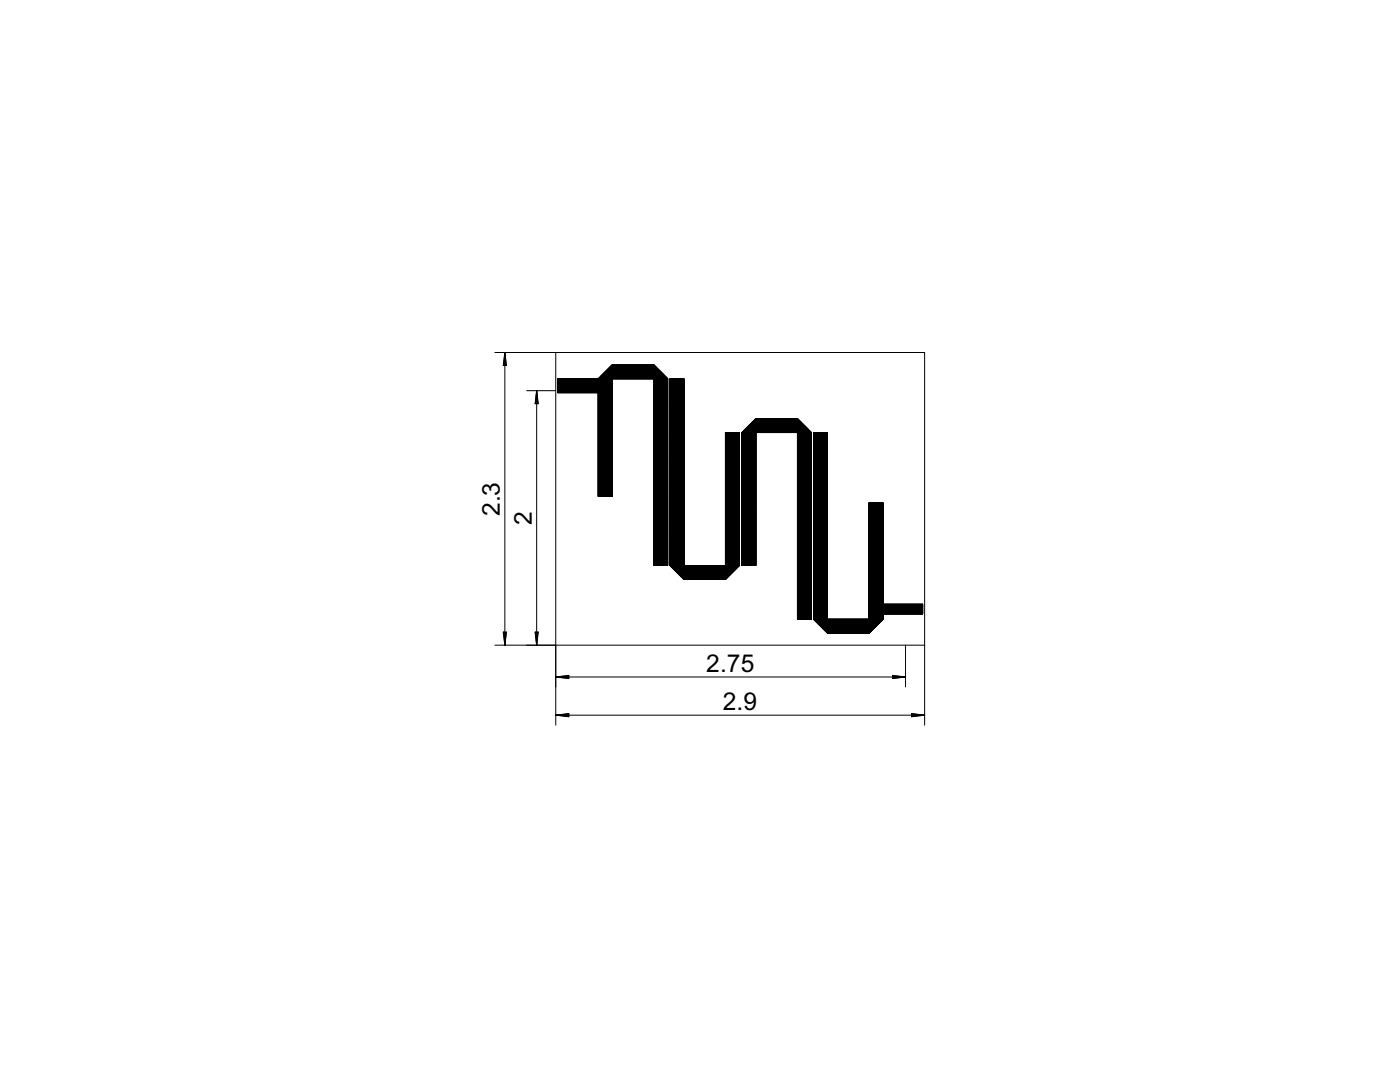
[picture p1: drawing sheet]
<svg xmlns="http://www.w3.org/2000/svg" width="279mm" height="216mm" viewBox="0 0 279 216" stroke-linecap="round" stroke-linejoin="round" font-family="sans-serif">
<defs><g id="words">
<g font-size="5.5">
<text x="99.8" y="103" transform="rotate(-90 99.8 103)">2.3</text>
<text x="106.1" y="104.7" transform="rotate(-90 106.1 104.7)">2</text>
<text x="140.9" y="134.1">2.75</text>
<text x="144.2" y="141.7">2.9</text>
</g>
</g></defs>
<g fill="none" stroke="#000" stroke-width=".2">
<path d="M98.8 70.3h85.7v74.4M100.8 70.3l.3 2.6h-.7zM100.8 70.3v58.4M100.8 70.3l-.2 2.6M100.8 70.3l.1 2.6M100.8 70.3l-.3 2.6M100.8 70.3l.2 2.6M105.1 78h5.8M107.1 78l.3 2.6h-.6zM107.1 78v50.7M107.1 78l-.1 2.6M107.1 78l.1 2.6"/>
<path d="M107.1 78l-.3 2.6M107.1 78l.3 2.6M110.9 70.3v74.4M111.3 78.3h10.9M111.3 78.2h10.9M111.3 78.1h10.9M111.3 78h10.9M111.3 77.9h10.9M111.3 77.8h10.9M111.3 77.7h10.9M111.3 77.6h10.9M111.3 77.5h10.9"/>
<path d="M111.3 77.4h10.9M111.3 77.3h10.9M111.3 77.2h10.9M111.3 77.1h10.9M111.3 77h10.9M111.3 76.9h10.9M111.3 76.8h10.9M111.3 76.7h10.9M111.3 76.6h10.9M111.3 76.5h10.9M111.3 76.4h10.9M111.3 76.3h10.9"/>
<path d="M111.3 76.2h10.9M111.3 76.1h10.9M111.3 76h10.9M111.3 75.9h10.9M111.3 75.8h10.9M111.3 75.7h10.9M111.3 75.6h10.9M119.4 75.6l2.8-2.8h8.3l2.8 2.8M119.4 80h2.8M119.4 79.9h2.8M119.4 79.8h2.8M119.4 79.7h2.8"/>
<path d="M119.4 79.6h2.8M119.4 79.5h2.8M119.4 79.4h2.8M119.4 79.3h2.8M119.4 79.2h2.8M119.4 79.1h2.8M119.4 79h2.8M119.4 78.9h2.8M119.4 78.8h2.8M119.4 78.7h2.8M119.4 78.6h2.8M119.4 78.5h2.8"/>
<path d="M119.4 78.4h2.8M119.5 75.5h13.7M119.5 75.5h13.6M119.6 75.4h13.5M119.7 75.4h13.3M119.7 75.3h13.3M119.8 75.2h13.1M119.8 75.2h13M119.9 75.1h12.9M119.9 75.1h12.8M120 75h12.7M120.1 74.9h12.5"/>
<path d="M120.2 74.8h12.3M120.2 74.7h12.2M120.3 74.7h12.1M120.4 74.7h11.9M120.4 74.6h11.9M120.4 74.5h11.8M120.5 74.5h11.7M120.5 74.5h11.6M120.6 74.4h11.5M120.6 74.4h11.4M120.7 74.3h11.3M120.8 74.2h11.1"/>
<path d="M120.9 74.1h10.9M120.9 74h10.8M121 74h10.7M121.1 74h10.5M121.1 73.9h10.5M121.1 73.9h10.4M121.2 73.8h10.3M121.2 73.8h10.2M121.3 73.7h10.1M121.3 73.7h10M121.4 73.6h9.9M121.5 73.5h9.7"/>
<path d="M121.6 73.4h9.5M121.6 73.3h9.4M121.7 73.3h9.3M121.8 73.3h9.1M121.8 73.2h9.1M121.8 73.2h9M121.9 73.1h8.9M121.9 73.1h8.8M122 73h8.7M122 73h8.6M122.1 72.9h8.5M122.2 72.8h8.3"/>
<path d="M122.2 75.6v23.4h-2.8v-20.6M130.5 75.6v37.2h2.7v-37.2M130.5 78.4h2.7M130.5 80h2.7M130.5 79.9h2.7M130.5 79.8h2.7M130.5 79.7h2.7M130.5 79.6h2.7M130.5 79.5h2.7M130.5 79.4h2.7M130.5 79.3h2.7M130.5 79.2h2.7"/>
<path d="M130.5 79.1h2.7M130.5 79h2.7M130.5 78.9h2.7M130.5 78.8h2.7M130.5 78.7h2.7M130.5 78.6h2.7M130.5 78.5h2.7M130.5 78.3h2.7M130.5 78.2h2.7M130.5 78.1h2.7M130.5 78h2.7M130.5 77.9h2.7"/>
<path d="M130.5 77.8h2.7M130.5 77.7h2.7M130.5 77.6h2.7M130.5 77.5h2.7M130.5 77.4h2.7M130.5 77.3h2.7M130.5 77.2h2.7M130.5 77.1h2.7M130.5 77h2.7M130.5 76.9h2.7M130.5 76.8h2.7M130.5 76.7h2.7"/>
<path d="M130.5 76.6h2.7M130.5 76.5h2.7M130.5 76.4h2.7M130.5 76.3h2.7M130.5 76.2h2.7M130.5 76.1h2.7M130.5 76h2.7M130.5 75.9h2.7M130.5 75.8h2.7M130.5 75.7h2.7M130.5 75.6h2.7M133.3 75.6h-22v2.8h10.9"/>
<path d="M133.7 78.4h2.8M133.7 80h2.8M133.7 79.9h2.8M133.7 79.8h2.8M133.7 79.7h2.8M133.7 79.6h2.8M133.7 79.5h2.8M133.7 79.4h2.8M133.7 79.3h2.8M133.7 79.2h2.8M133.7 79.1h2.8M133.7 79h2.8"/>
<path d="M133.7 78.9h2.8M133.7 78.8h2.8M133.7 78.7h2.8M133.7 78.6h2.8M133.7 78.5h2.8M133.7 78.3h2.8M133.7 78.2h2.8M133.7 78.1h2.8M133.7 78h2.8M133.7 77.9h2.8M133.7 77.8h2.8M133.7 77.7h2.8"/>
<path d="M133.7 77.6h2.8M133.7 77.5h2.8M133.7 77.4h2.8M133.7 77.3h2.8M133.7 77.2h2.8M133.7 77.1h2.8M133.7 77h2.8M133.7 76.9h2.8M133.7 76.8h2.8M133.7 76.7h2.8M133.7 76.6h2.8M133.7 76.5h2.8"/>
<path d="M133.7 76.4h2.8M133.7 76.3h2.8M133.7 76.2h2.8M133.7 76.1h2.8M133.7 76h2.8M133.7 75.9h2.8M133.7 75.8h2.8M133.7 75.7h2.8M133.7 75.6h2.8M119.4 99h2.8M119.4 98.9h2.8M119.4 98.8h2.8"/>
<path d="M119.4 98.7h2.8M119.4 98.6h2.8M119.4 98.5h2.8M119.4 98.4h2.8M119.4 98.3h2.8M119.4 98.2h2.8M119.4 98.1h2.8M119.4 98h2.8M119.4 97.9h2.8M119.4 97.8h2.8M119.4 97.7h2.8M119.4 97.6h2.8"/>
<path d="M119.4 97.5h2.8M119.4 97.4h2.8M119.4 97.3h2.8M119.4 97.2h2.8M119.4 97.1h2.8M119.4 97h2.8M119.4 96.9h2.8M119.4 96.8h2.8M119.4 96.7h2.8M119.4 96.6h2.8M119.4 96.5h2.8M119.4 96.4h2.8"/>
<path d="M119.4 96.3h2.8M119.4 96.2h2.8M119.4 96.1h2.8M119.4 96h2.8M119.4 95.9h2.8M119.4 95.8h2.8M119.4 95.7h2.8M119.4 95.6h2.8M119.4 95.5h2.8M119.4 95.4h2.8M119.4 95.3h2.8M119.4 95.2h2.8"/>
<path d="M119.4 95.1h2.8M119.4 95h2.8M119.4 94.9h2.8M119.4 94.8h2.8M119.4 94.7h2.8M119.4 94.6h2.8M119.4 94.5h2.8M119.4 94.4h2.8M119.4 94.3h2.8M119.4 94.2h2.8M119.4 94.1h2.8M119.4 94h2.8"/>
<path d="M119.4 93.9h2.8M119.4 93.8h2.8M119.4 93.7h2.8M119.4 93.6h2.8M119.4 93.5h2.8M119.4 93.4h2.8M119.4 93.3h2.8M119.4 93.2h2.8M119.4 93.1h2.8M119.4 93h2.8M119.4 92.9h2.8M119.4 92.8h2.8"/>
<path d="M119.4 92.7h2.8M119.4 92.6h2.8M119.4 92.5h2.8M119.4 92.4h2.8M119.4 92.3h2.8M119.4 92.2h2.8M119.4 92.1h2.8M119.4 92h2.8M119.4 91.9h2.8M119.4 91.8h2.8M119.4 91.7h2.8M119.4 91.6h2.8"/>
<path d="M119.4 91.5h2.8M119.4 91.4h2.8M119.4 91.3h2.8M119.4 91.2h2.8M119.4 91.1h2.8M119.4 91h2.8M119.4 90.9h2.8M119.4 90.8h2.8M119.4 90.7h2.8M119.4 90.6h2.8M119.4 90.5h2.8M119.4 90.4h2.8"/>
<path d="M119.4 90.3h2.8M119.4 90.2h2.8M119.4 90.1h2.8M119.4 90h2.8M119.4 89.9h2.8M119.4 89.8h2.8M119.4 89.7h2.8M119.4 89.6h2.8M119.4 89.5h2.8M119.4 89.4h2.8M119.4 89.3h2.8M119.4 89.2h2.8"/>
<path d="M119.4 89.1h2.8M119.4 89h2.8M119.4 88.9h2.8M119.4 88.8h2.8M119.4 88.7h2.8M119.4 88.6h2.8M119.4 88.5h2.8M119.4 88.4h2.8M119.4 88.3h2.8M119.4 88.2h2.8M119.4 88.1h2.8M119.4 88h2.8"/>
<path d="M119.4 87.9h2.8M119.4 87.8h2.8M119.4 87.7h2.8M119.4 87.6h2.8M119.4 87.5h2.8M119.4 87.4h2.8M119.4 87.3h2.8M119.4 87.2h2.8M119.4 87.1h2.8M119.4 87h2.8M119.4 86.9h2.8M119.4 86.8h2.8"/>
<path d="M119.4 86.7h2.8M119.4 86.6h2.8M119.4 86.5h2.8M119.4 86.4h2.8M119.4 86.3h2.8M119.4 86.2h2.8M119.4 86.1h2.8M119.4 86h2.8M119.4 85.9h2.8M119.4 85.8h2.8M119.4 85.7h2.8M119.4 85.6h2.8"/>
<path d="M119.4 85.5h2.8M119.4 85.4h2.8M119.4 85.3h2.8M119.4 85.2h2.8M119.4 85.1h2.8M119.4 85h2.8M119.4 84.9h2.8M119.4 84.8h2.8M119.4 84.7h2.8M119.4 84.6h2.8M119.4 84.5h2.8M119.4 84.4h2.8"/>
<path d="M119.4 84.3h2.8M119.4 84.2h2.8M119.4 84.1h2.8M119.4 84h2.8M119.4 83.9h2.8M119.4 83.8h2.8M119.4 83.7h2.8M119.4 83.6h2.8M119.4 83.5h2.8M119.4 83.4h2.8M119.4 83.3h2.8M119.4 83.2h2.8"/>
<path d="M119.4 83.1h2.8M119.4 83h2.8M119.4 82.9h2.8M119.4 82.8h2.8M119.4 82.7h2.8M119.4 82.6h2.8M119.4 82.5h2.8M119.4 82.4h2.8M119.4 82.3h2.8M119.4 82.2h2.8M119.4 82.1h2.8M119.4 82h2.8"/>
<path d="M119.4 81.9h2.8M119.4 81.8h2.8M119.4 81.7h2.8M119.4 81.6h2.8M119.4 81.5h2.8M119.4 81.4h2.8M119.4 81.3h2.8M119.4 81.2h2.8M119.4 81.1h2.8M119.4 81h2.8M119.4 80.9h2.8M119.4 80.8h2.8"/>
<path d="M119.4 80.7h2.8M119.4 80.6h2.8M119.4 80.5h2.8M119.4 80.4h2.8M119.4 80.3h2.8M119.4 80.2h2.8M119.4 80.1h2.8M130.5 99h2.7M130.5 100h2.7M130.5 99.9h2.7M130.5 99.8h2.7M130.5 99.7h2.7"/>
<path d="M130.5 99.6h2.7M130.5 99.5h2.7M130.5 99.4h2.7M130.5 99.3h2.7M130.5 99.2h2.7M130.5 99.1h2.7M130.5 98.9h2.7M130.5 98.8h2.7M130.5 98.7h2.7M130.5 98.6h2.7M130.5 98.5h2.7M130.5 98.4h2.7"/>
<path d="M130.5 98.3h2.7M130.5 98.2h2.7M130.5 98.1h2.7M130.5 98h2.7M130.5 97.9h2.7M130.5 97.8h2.7M130.5 97.7h2.7M130.5 97.6h2.7M130.5 97.5h2.7M130.5 97.4h2.7M130.5 97.3h2.7M130.5 97.2h2.7"/>
<path d="M130.5 97.1h2.7M130.5 97h2.7M130.5 96.9h2.7M130.5 96.8h2.7M130.5 96.7h2.7M130.5 96.6h2.7M130.5 96.5h2.7M130.5 96.4h2.7M130.5 96.3h2.7M130.5 96.2h2.7M130.5 96.1h2.7M130.5 96h2.7"/>
<path d="M130.5 95.9h2.7M130.5 95.8h2.7M130.5 95.7h2.7M130.5 95.6h2.7M130.5 95.5h2.7M130.5 95.4h2.7M130.5 95.3h2.7M130.5 95.2h2.7M130.5 95.1h2.7M130.5 95h2.7M130.5 94.9h2.7M130.5 94.8h2.7"/>
<path d="M130.5 94.7h2.7M130.5 94.6h2.7M130.5 94.5h2.7M130.5 94.4h2.7M130.5 94.3h2.7M130.5 94.2h2.7M130.5 94.1h2.7M130.5 94h2.7M130.5 93.9h2.7M130.5 93.8h2.7M130.5 93.7h2.7M130.5 93.6h2.7"/>
<path d="M130.5 93.5h2.7M130.5 93.4h2.7M130.5 93.3h2.7M130.5 93.2h2.7M130.5 93.1h2.7M130.5 93h2.7M130.5 92.9h2.7M130.5 92.8h2.7M130.5 92.7h2.7M130.5 92.6h2.7M130.5 92.5h2.7M130.5 92.4h2.7"/>
<path d="M130.5 92.3h2.7M130.5 92.2h2.7M130.5 92.1h2.7M130.5 92h2.7M130.5 91.9h2.7M130.5 91.8h2.7M130.5 91.7h2.7M130.5 91.6h2.7M130.5 91.5h2.7M130.5 91.4h2.7M130.5 91.3h2.7M130.5 91.2h2.7"/>
<path d="M130.5 91.1h2.7M130.5 91h2.7M130.5 90.9h2.7M130.5 90.8h2.7M130.5 90.7h2.7M130.5 90.6h2.7M130.5 90.5h2.7M130.5 90.4h2.7M130.5 90.3h2.7M130.5 90.2h2.7M130.5 90.1h2.7M130.5 90h2.7"/>
<path d="M130.5 89.9h2.7M130.5 89.8h2.7M130.5 89.7h2.7M130.5 89.6h2.7M130.5 89.5h2.7M130.5 89.4h2.7M130.5 89.3h2.7M130.5 89.2h2.7M130.5 89.1h2.7M130.5 89h2.7M130.5 88.9h2.7M130.5 88.8h2.7"/>
<path d="M130.5 88.7h2.7M130.5 88.6h2.7M130.5 88.5h2.7M130.5 88.4h2.7M130.5 88.3h2.7M130.5 88.2h2.7M130.5 88.1h2.7M130.5 88h2.7M130.5 87.9h2.7M130.5 87.8h2.7M130.5 87.7h2.7M130.5 87.6h2.7"/>
<path d="M130.5 87.5h2.7M130.5 87.4h2.7M130.5 87.3h2.7M130.5 87.2h2.7M130.5 87.1h2.7M130.5 87h2.7M130.5 86.9h2.7M130.5 86.8h2.7M130.5 86.7h2.7M130.5 86.6h2.7M130.5 86.5h2.7M130.5 86.4h2.7"/>
<path d="M130.5 86.3h2.7M130.5 86.2h2.7M130.5 86.1h2.7M130.5 86h2.7M130.5 85.9h2.7M130.5 85.8h2.7M130.5 85.7h2.7M130.5 85.6h2.7M130.5 85.5h2.7M130.5 85.4h2.7M130.5 85.3h2.7M130.5 85.2h2.7"/>
<path d="M130.5 85.1h2.7M130.5 85h2.7M130.5 84.9h2.7M130.5 84.8h2.7M130.5 84.7h2.7M130.5 84.6h2.7M130.5 84.5h2.7M130.5 84.4h2.7M130.5 84.3h2.7M130.5 84.2h2.7M130.5 84.1h2.7M130.5 84h2.7"/>
<path d="M130.5 83.9h2.7M130.5 83.8h2.7M130.5 83.7h2.7M130.5 83.6h2.7M130.5 83.5h2.7M130.5 83.4h2.7M130.5 83.3h2.7M130.5 83.2h2.7M130.5 83.1h2.7M130.5 83h2.7M130.5 82.9h2.7M130.5 82.8h2.7"/>
<path d="M130.5 82.7h2.7M130.5 82.6h2.7M130.5 82.5h2.7M130.5 82.4h2.7M130.5 82.3h2.7M130.5 82.2h2.7M130.5 82.1h2.7M130.5 82h2.7M130.5 81.9h2.7M130.5 81.8h2.7M130.5 81.7h2.7M130.5 81.6h2.7"/>
<path d="M130.5 81.5h2.7M130.5 81.4h2.7M130.5 81.3h2.7M130.5 81.2h2.7M130.5 81.1h2.7M130.5 81h2.7M130.5 80.9h2.7M130.5 80.8h2.7M130.5 80.7h2.7M130.5 80.6h2.7M130.5 80.5h2.7M130.5 80.4h2.7"/>
<path d="M130.5 80.3h2.7M130.5 80.2h2.7M130.5 80.1h2.7M133.7 99h2.8M133.7 100h2.8M133.7 99.9h2.8M133.7 99.8h2.8M133.7 99.7h2.8M133.7 99.6h2.8M133.7 99.5h2.8M133.7 99.4h2.8M133.7 99.3h2.8"/>
<path d="M133.7 99.2h2.8M133.7 99.1h2.8M133.7 98.9h2.8M133.7 98.8h2.8M133.7 98.7h2.8M133.7 98.6h2.8M133.7 98.5h2.8M133.7 98.4h2.8M133.7 98.3h2.8M133.7 98.2h2.8M133.7 98.1h2.8M133.7 98h2.8"/>
<path d="M133.7 97.9h2.8M133.7 97.8h2.8M133.7 97.7h2.8M133.7 97.6h2.8M133.7 97.5h2.8M133.7 97.4h2.8M133.7 97.3h2.8M133.7 97.2h2.8M133.7 97.1h2.8M133.7 97h2.8M133.7 96.9h2.8M133.7 96.8h2.8"/>
<path d="M133.7 96.7h2.8M133.7 96.6h2.8M133.7 96.5h2.8M133.7 96.4h2.8M133.7 96.3h2.8M133.7 96.2h2.8M133.7 96.1h2.8M133.7 96h2.8M133.7 95.9h2.8M133.7 95.8h2.8M133.7 95.7h2.8M133.7 95.6h2.8"/>
<path d="M133.7 95.5h2.8M133.7 95.4h2.8M133.7 95.3h2.8M133.7 95.2h2.8M133.7 95.1h2.8M133.7 95h2.8M133.7 94.9h2.8M133.7 94.8h2.8M133.7 94.7h2.8M133.7 94.6h2.8M133.7 94.5h2.8M133.7 94.4h2.8"/>
<path d="M133.7 94.3h2.8M133.7 94.2h2.8M133.7 94.1h2.8M133.7 94h2.8M133.7 93.9h2.8M133.7 93.8h2.8M133.7 93.7h2.8M133.7 93.6h2.8M133.7 93.5h2.8M133.7 93.4h2.8M133.7 93.3h2.8M133.7 93.2h2.8"/>
<path d="M133.7 93.1h2.8M133.7 93h2.8M133.7 92.9h2.8M133.7 92.8h2.8M133.7 92.7h2.8M133.7 92.6h2.8M133.7 92.5h2.8M133.7 92.4h2.8M133.7 92.3h2.8M133.7 92.2h2.8M133.7 92.1h2.8M133.7 92h2.8"/>
<path d="M133.7 91.9h2.8M133.7 91.8h2.8M133.7 91.7h2.8M133.7 91.6h2.8M133.7 91.5h2.8M133.7 91.4h2.8M133.7 91.3h2.8M133.7 91.2h2.8M133.7 91.1h2.8M133.7 91h2.8M133.7 90.9h2.8M133.7 90.8h2.8"/>
<path d="M133.7 90.7h2.8M133.7 90.6h2.8M133.7 90.5h2.8M133.7 90.4h2.8M133.7 90.3h2.8M133.7 90.2h2.8M133.7 90.1h2.8M133.7 90h2.8M133.7 89.9h2.8M133.7 89.8h2.8M133.7 89.7h2.8M133.7 89.6h2.8"/>
<path d="M133.7 89.5h2.8M133.7 89.4h2.8M133.7 89.3h2.8M133.7 89.2h2.8M133.7 89.1h2.8M133.7 89h2.8M133.7 88.9h2.8M133.7 88.8h2.8M133.7 88.7h2.8M133.7 88.6h2.8M133.7 88.5h2.8M133.7 88.4h2.8"/>
<path d="M133.7 88.3h2.8M133.7 88.2h2.8M133.7 88.1h2.8M133.7 88h2.8M133.7 87.9h2.8M133.7 87.8h2.8M133.7 87.7h2.8M133.7 87.6h2.8M133.7 87.5h2.8M133.7 87.4h2.8M133.7 87.3h2.8M133.7 87.2h2.8"/>
<path d="M133.7 87.1h2.8M133.7 87h2.8M133.7 86.9h2.8M133.7 86.8h2.8M133.7 86.7h2.8M133.7 86.6h2.8M133.7 86.5h2.8M133.7 86.4h2.8M133.7 86.3h2.8M133.7 86.2h2.8M133.7 86.1h2.8M133.7 86h2.8"/>
<path d="M133.7 85.9h2.8M133.7 85.8h2.8M133.7 85.7h2.8M133.7 85.6h2.8M133.7 85.5h2.8M133.7 85.4h2.8M133.7 85.3h2.8M133.7 85.2h2.8M133.7 85.1h2.8M133.7 85h2.8M133.7 84.9h2.8M133.7 84.8h2.8"/>
<path d="M133.7 84.7h2.8M133.7 84.6h2.8M133.7 84.5h2.8M133.7 84.4h2.8M133.7 84.3h2.8M133.7 84.2h2.8M133.7 84.1h2.8M133.7 84h2.8M133.7 83.9h2.8M133.7 83.8h2.8M133.7 83.7h2.8M133.7 83.6h2.8"/>
<path d="M133.7 83.5h2.8M133.7 83.4h2.8M133.7 83.3h2.8M133.7 83.2h2.8M133.7 83.1h2.8M133.7 83h2.8M133.7 82.9h2.8M133.7 82.8h2.8M133.7 82.7h2.8M133.7 82.6h2.8M133.7 82.5h2.8M133.7 82.4h2.8"/>
<path d="M133.7 82.3h2.8M133.7 82.2h2.8M133.7 82.1h2.8M133.7 82h2.8M133.7 81.9h2.8M133.7 81.8h2.8M133.7 81.7h2.8M133.7 81.6h2.8M133.7 81.5h2.8M133.7 81.4h2.8M133.7 81.3h2.8M133.7 81.2h2.8"/>
<path d="M133.7 81.1h2.8M133.7 81h2.8M133.7 80.9h2.8M133.7 80.8h2.8M133.7 80.7h2.8M133.7 80.6h2.8M133.7 80.5h2.8M133.7 80.4h2.8M133.7 80.3h2.8M133.7 80.2h2.8M133.7 80.1h2.8M144.8 99h2.8"/>
<path d="M144.8 100h2.8M144.8 99.9h2.8M144.8 99.8h2.8M144.8 99.7h2.8M144.8 99.6h2.8M144.8 99.5h2.8M144.8 99.4h2.8M144.8 99.3h2.8M144.8 99.2h2.8M144.8 99.1h2.8M144.8 98.9h2.8M144.8 98.8h2.8"/>
<path d="M144.8 98.7h2.8M144.8 98.6h2.8M144.8 98.5h2.8M144.8 98.4h2.8M144.8 98.3h2.8M144.8 98.2h2.8M144.8 98.1h2.8M144.8 98h2.8M144.8 97.9h2.8M144.8 97.8h2.8M144.8 97.7h2.8M144.8 97.6h2.8"/>
<path d="M144.8 97.5h2.8M144.8 97.4h2.8M144.8 97.3h2.8M144.8 97.2h2.8M144.8 97.1h2.8M144.8 97h2.8M144.8 96.9h2.8M144.8 96.8h2.8M144.8 96.7h2.8M144.8 96.6h2.8M144.8 96.5h2.8M144.8 96.4h2.8"/>
<path d="M144.8 96.3h2.8M144.8 96.2h2.8M144.8 96.1h2.8M144.8 96h2.8M144.8 95.9h2.8M144.8 95.8h2.8M144.8 95.7h2.8M144.8 95.6h2.8M144.8 95.5h2.8M144.8 95.4h2.8M144.8 95.3h2.8M144.8 95.2h2.8"/>
<path d="M144.8 95.1h2.8M144.8 95h2.8M144.8 94.9h2.8M144.8 94.8h2.8M144.8 94.7h2.8M144.8 94.6h2.8M144.8 94.5h2.8M144.8 94.4h2.8M144.8 94.3h2.8M144.8 94.2h2.8M144.8 94.1h2.8M144.8 94h2.8"/>
<path d="M144.8 93.9h2.8M144.8 93.8h2.8M144.8 93.7h2.8M144.8 93.6h2.8M144.8 93.5h2.8M144.8 93.4h2.8M144.8 93.3h2.8M144.8 93.2h2.8M144.8 93.1h2.8M144.8 93h2.8M144.8 92.9h2.8M144.8 92.8h2.8"/>
<path d="M144.8 92.7h2.8M144.8 92.6h2.8M144.8 92.5h2.8M144.8 92.4h2.8M144.8 92.3h2.8M144.8 92.2h2.8M144.8 92.1h2.8M144.8 92h2.8M144.8 91.9h2.8M144.8 91.8h2.8M144.8 91.7h2.8M144.8 91.6h2.8"/>
<path d="M144.8 91.5h2.8M144.8 91.4h2.8M144.8 91.3h2.8M144.8 91.2h2.8M144.8 91.1h2.8M144.8 91h2.8M144.8 90.9h2.8M144.8 90.8h2.8M144.8 90.7h2.8M144.8 90.6h2.8M144.8 90.5h2.8M144.8 90.4h2.8"/>
<path d="M144.8 90.3h2.8M144.8 90.2h2.8M144.8 90.1h2.8M144.8 90h2.8M144.8 89.9h2.8M144.8 89.8h2.8M144.8 89.7h2.8M144.8 89.6h2.8M144.8 89.5h2.8M144.8 89.4h2.8M144.8 89.3h2.8M144.8 89.2h2.8"/>
<path d="M144.8 89.1h2.8M144.8 89h2.8M144.8 88.9h2.8M144.8 88.8h2.8M144.8 88.7h2.8M144.8 88.6h2.8M144.8 88.5h2.8M144.8 88.4h2.8M144.8 88.3h2.8M144.8 88.2h2.8M144.8 88.1h2.8M144.8 88h2.8"/>
<path d="M144.8 87.9h2.8M144.8 87.8h2.8M144.8 87.7h2.8M144.8 87.6h2.8M144.8 87.5h2.8M144.8 87.4h2.8M144.8 87.3h2.8M144.8 87.2h2.8M144.8 87.1h2.8M144.8 87h2.8M144.8 86.9h2.8M144.8 86.8h2.8"/>
<path d="M144.8 86.7h2.8M144.8 86.6h2.8M144.8 86.5h2.8M144.8 86.4h2.8M148.1 86.3v26.5h2.7v-26.5M148.1 99h2.7M148.1 100h2.7M148.1 99.9h2.7M148.1 99.8h2.7M148.1 99.7h2.7M148.1 99.6h2.7M148.1 99.5h2.7"/>
<path d="M148.1 99.4h2.7M148.1 99.3h2.7M148.1 99.2h2.7M148.1 99.1h2.7M148.1 98.9h2.7M148.1 98.8h2.7M148.1 98.7h2.7M148.1 98.6h2.7M148.1 98.5h2.7M148.1 98.4h2.7M148.1 98.3h2.7M148.1 98.2h2.7"/>
<path d="M148.1 98.1h2.7M148.1 98h2.7M148.1 97.9h2.7M148.1 97.8h2.7M148.1 97.7h2.7M148.1 97.6h2.7M148.1 97.5h2.7M148.1 97.4h2.7M148.1 97.3h2.7M148.1 97.2h2.7M148.1 97.1h2.7M148.1 97h2.7"/>
<path d="M148.1 96.9h2.7M148.1 96.8h2.7M148.1 96.7h2.7M148.1 96.6h2.7M148.1 96.5h2.7M148.1 96.4h2.7M148.1 96.3h2.7M148.1 96.2h2.7M148.1 96.1h2.7M148.1 96h2.7M148.1 95.9h2.7M148.1 95.8h2.7"/>
<path d="M148.1 95.7h2.7M148.1 95.6h2.7M148.1 95.5h2.7M148.1 95.4h2.7M148.1 95.3h2.7M148.1 95.2h2.7M148.1 95.1h2.7M148.1 95h2.7M148.1 94.9h2.7M148.1 94.8h2.7M148.1 94.7h2.7M148.1 94.6h2.7"/>
<path d="M148.1 94.5h2.7M148.1 94.4h2.7M148.1 94.3h2.7M148.1 94.2h2.7M148.1 94.1h2.7M148.1 94h2.7M148.1 93.9h2.7M148.1 93.8h2.7M148.1 93.7h2.7M148.1 93.6h2.7M148.1 93.5h2.7M148.1 93.4h2.7"/>
<path d="M148.1 93.3h2.7M148.1 93.2h2.7M148.1 93.1h2.7M148.1 93h2.7M148.1 92.9h2.7M148.1 92.8h2.7M148.1 92.7h2.7M148.1 92.6h2.7M148.1 92.5h2.7M148.1 92.4h2.7M148.1 92.3h2.7M148.1 92.2h2.7"/>
<path d="M148.1 92.1h2.7M148.1 92h2.7M148.1 91.9h2.7M148.1 91.8h2.7M148.1 91.7h2.7M148.1 91.6h2.7M148.1 91.5h2.7M148.1 91.4h2.7M148.1 91.3h2.7M148.1 91.2h2.7M148.1 91.1h2.7M148.1 91h2.7"/>
<path d="M148.1 90.9h2.7M148.1 90.8h2.7M148.1 90.7h2.7M148.1 90.6h2.7M148.1 90.5h2.7M148.1 90.4h2.7M148.1 90.3h2.7M148.1 90.2h2.7M148.1 90.1h2.7M148.1 90h2.7M148.1 89.9h2.7M148.1 89.8h2.7"/>
<path d="M148.1 89.7h2.7M148.1 89.6h2.7M148.1 89.5h2.7M148.1 89.4h2.7M148.1 89.3h2.7M148.1 89.2h2.7M148.1 89.1h2.7M148.1 89h2.7M148.1 88.9h2.7M148.1 88.8h2.7M148.1 88.7h2.7M148.1 88.6h2.7"/>
<path d="M148.1 88.5h2.7M148.1 88.4h2.7M148.1 88.3h2.7M148.1 88.2h2.7M148.1 88.1h2.7M148.1 88h2.7M148.1 87.9h2.7M148.1 87.8h2.7M148.1 87.7h2.7M148.1 87.6h2.7M148.1 87.5h2.7M148.1 87.4h2.7"/>
<path d="M148.1 87.3h2.7M148.1 87.2h2.7M148.1 87.1h2.7M148.1 87h2.7M148.1 86.9h2.7M148.1 86.8h2.7M148.1 86.7h2.7M148.1 86.6h2.7M148.1 86.5h2.7M148.1 86.4h2.7M148.1 86.3h13.8M148.1 86.2h13.7"/>
<path d="M148.2 86.2h13.6M148.3 86.1h13.4M148.4 86h13.2M148.4 85.9h13.1M148.5 85.9h13M148.5 85.8h12.9M148.6 85.8h12.8M148.7 85.7h12.6M148.7 85.6h12.5M148.8 85.6h12.4M148.8 85.5h12.3M148.9 85.5h12.2"/>
<path d="M148.9 85.4h12.1M149 85.4h12M149.1 85.3h11.8M149.1 85.2h11.7M149.2 85.2h11.6M149.2 85.1h11.5M149.3 85.1h11.4M149.4 85h11.2M149.4 84.9h11.1M149.5 84.9h11M149.5 84.8h10.9M149.6 84.8h10.8"/>
<path d="M149.6 84.7h10.7M149.7 84.7h10.6M149.8 84.6h10.4M149.8 84.5h10.3M149.9 84.5h10.2M149.9 84.4h10.1M150 84.4h10M150.1 84.3h9.8M150.1 84.2h9.8M150.2 84.2h9.6M150.2 84.1h9.5M150.3 84.1h9.4"/>
<path d="M150.3 84h9.3M150.4 84h9.2M150.5 83.9h9M150.5 83.8h8.9M150.6 83.8h8.8M150.6 83.7h8.7M150.7 83.7h8.6M150.7 83.6h8.5M150.8 83.6h8.4M159.2 99h2.7M159.2 100h2.7M159.2 99.9h2.7"/>
<path d="M159.2 99.8h2.7M159.2 99.7h2.7M159.2 99.6h2.7M159.2 99.5h2.7M159.2 99.4h2.7M159.2 99.3h2.7M159.2 99.2h2.7M159.2 99.1h2.7M159.2 98.9h2.7M159.2 98.8h2.7M159.2 98.7h2.7M159.2 98.6h2.7"/>
<path d="M159.2 98.5h2.7M159.2 98.4h2.7M159.2 98.3h2.7M159.2 98.2h2.7M159.2 98.1h2.7M159.2 98h2.7M159.2 97.9h2.7M159.2 97.8h2.7M159.2 97.7h2.7M159.2 97.6h2.7M159.2 97.5h2.7M159.2 97.4h2.7"/>
<path d="M159.2 97.3h2.7M159.2 97.2h2.7M159.2 97.1h2.7M159.2 97h2.7M159.2 96.9h2.7M159.2 96.8h2.7M159.2 96.7h2.7M159.2 96.6h2.7M159.2 96.5h2.7M159.2 96.4h2.7M159.2 96.3h2.7M159.2 96.2h2.7"/>
<path d="M159.2 96.1h2.7M159.2 96h2.7M159.2 95.9h2.7M159.2 95.8h2.7M159.2 95.7h2.7M159.2 95.6h2.7M159.2 95.5h2.7M159.2 95.4h2.7M159.2 95.3h2.7M159.2 95.2h2.7M159.2 95.1h2.7M159.2 95h2.7"/>
<path d="M159.2 94.9h2.7M159.2 94.8h2.7M159.2 94.7h2.7M159.2 94.6h2.7M159.2 94.5h2.7M159.2 94.4h2.7M159.2 94.3h2.7M159.2 94.2h2.7M159.2 94.1h2.7M159.2 94h2.7M159.2 93.9h2.7M159.2 93.8h2.7"/>
<path d="M159.2 93.7h2.7M159.2 93.6h2.7M159.2 93.5h2.7M159.2 93.4h2.7M159.2 93.3h2.7M159.2 93.2h2.7M159.2 93.1h2.7M159.2 93h2.7M159.2 92.9h2.7M159.2 92.8h2.7M159.2 92.7h2.7M159.2 92.6h2.7"/>
<path d="M159.2 92.5h2.7M159.2 92.4h2.7M159.2 92.3h2.7M159.2 92.2h2.7M159.2 92.1h2.7M159.2 92h2.7M159.2 91.9h2.7M159.2 91.8h2.7M159.2 91.7h2.7M159.2 91.6h2.7M159.2 91.5h2.7M159.2 91.4h2.7"/>
<path d="M159.2 91.3h2.7M159.2 91.2h2.7M159.2 91.1h2.7M159.2 91h2.7M159.2 90.9h2.7M159.2 90.8h2.7M159.2 90.7h2.7M159.2 90.6h2.7M159.2 90.5h2.7M159.2 90.4h2.7M159.2 90.3h2.7M159.2 90.2h2.7"/>
<path d="M159.2 90.1h2.7M159.2 90h2.7M159.2 89.9h2.7M159.2 89.8h2.7M159.2 89.7h2.7M159.2 89.6h2.7M159.2 89.5h2.7M159.2 89.4h2.7M159.2 89.3h2.7M159.2 89.2h2.7M159.2 89.1h2.7M159.2 89h2.7"/>
<path d="M159.2 88.9h2.7M159.2 88.8h2.7M159.2 88.7h2.7M159.2 88.6h2.7M159.2 88.5h2.7M159.2 88.4h2.7M159.2 88.3h2.7M159.2 88.2h2.7M159.2 88.1h2.7M159.2 88h2.7M159.2 87.9h2.7M159.2 87.8h2.7"/>
<path d="M159.2 87.7h2.7M159.2 87.6h2.7M159.2 87.5h2.7M159.2 87.4h2.7M159.2 87.3h2.7M159.2 87.2h2.7M159.2 87.1h2.7M159.2 87h2.7M159.2 86.9h2.7M159.2 86.8h2.7M159.2 86.7h2.7M159.2 86.6h2.7"/>
<path d="M159.2 86.5h2.7M159.2 86.4h2.7M159.2 83.5v.1M159.2 86.3v37.2h2.7v-37.2M159.2 83.5l2.7 2.8M159.2 83.5h-8.4l-2.7 2.8M162.4 99h2.7M162.4 100h2.7M162.4 99.9h2.7M162.4 99.8h2.7M162.4 99.7h2.7M162.4 99.6h2.7"/>
<path d="M162.4 99.5h2.7M162.4 99.4h2.7M162.4 99.3h2.7M162.4 99.2h2.7M162.4 99.1h2.7M162.4 98.9h2.7M162.4 98.8h2.7M162.4 98.7h2.7M162.4 98.6h2.7M162.4 98.5h2.7M162.4 98.4h2.7M162.4 98.3h2.7"/>
<path d="M162.4 98.2h2.7M162.4 98.1h2.7M162.4 98h2.7M162.4 97.9h2.7M162.4 97.8h2.7M162.4 97.7h2.7M162.4 97.6h2.7M162.4 97.5h2.7M162.4 97.4h2.7M162.4 97.3h2.7M162.4 97.2h2.7M162.4 97.1h2.7"/>
<path d="M162.4 97h2.7M162.4 96.9h2.7M162.4 96.8h2.7M162.4 96.7h2.7M162.4 96.6h2.7M162.4 96.5h2.7M162.4 96.4h2.7M162.4 96.3h2.7M162.4 96.2h2.7M162.4 96.1h2.7M162.4 96h2.7M162.4 95.9h2.7"/>
<path d="M162.4 95.8h2.7M162.4 95.7h2.7M162.4 95.6h2.7M162.4 95.5h2.7M162.4 95.4h2.7M162.4 95.3h2.7M162.4 95.2h2.7M162.4 95.1h2.7M162.4 95h2.7M162.4 94.9h2.7M162.4 94.8h2.7M162.4 94.7h2.7"/>
<path d="M162.4 94.6h2.7M162.4 94.5h2.7M162.4 94.4h2.7M162.4 94.3h2.7M162.4 94.2h2.7M162.4 94.1h2.7M162.4 94h2.7M162.4 93.9h2.7M162.4 93.8h2.7M162.4 93.7h2.7M162.4 93.6h2.7M162.4 93.5h2.7"/>
<path d="M162.4 93.4h2.7M162.4 93.3h2.7M162.4 93.2h2.7M162.4 93.1h2.7M162.4 93h2.7M162.4 92.9h2.7M162.4 92.8h2.7M162.4 92.7h2.7M162.4 92.6h2.7M162.4 92.5h2.7M162.4 92.4h2.7M162.4 92.3h2.7"/>
<path d="M162.4 92.2h2.7M162.4 92.1h2.7M162.4 92h2.7M162.4 91.9h2.7M162.4 91.8h2.7M162.4 91.7h2.7M162.4 91.6h2.7M162.4 91.5h2.7M162.4 91.4h2.7M162.4 91.3h2.7M162.4 91.2h2.7M162.4 91.1h2.7"/>
<path d="M162.4 91h2.7M162.4 90.9h2.7M162.4 90.8h2.7M162.4 90.7h2.7M162.4 90.6h2.7M162.4 90.5h2.7M162.4 90.4h2.7M162.4 90.3h2.7M162.4 90.2h2.7M162.4 90.1h2.7M162.4 90h2.7M162.4 89.9h2.7"/>
<path d="M162.4 89.8h2.7M162.4 89.7h2.7M162.4 89.6h2.7M162.4 89.5h2.7M162.4 89.4h2.7M162.4 89.3h2.7M162.4 89.2h2.7M162.4 89.1h2.7M162.4 89h2.7M162.4 88.9h2.7M162.4 88.8h2.7M162.4 88.7h2.7"/>
<path d="M162.4 88.6h2.7M162.4 88.5h2.7M162.4 88.4h2.7M162.4 88.3h2.7M162.4 88.2h2.7M162.4 88.1h2.7M162.4 88h2.7M162.4 87.9h2.7M162.4 87.8h2.7M162.4 87.7h2.7M162.4 87.6h2.7M162.4 87.5h2.7"/>
<path d="M162.4 87.4h2.7M162.4 87.3h2.7M162.4 87.2h2.7M162.4 87.1h2.7M162.4 87h2.7M162.4 86.9h2.7M162.4 86.8h2.7M162.4 86.7h2.7M162.4 86.6h2.7M162.4 86.5h2.7M162.4 86.4h2.7M130.5 112.8h2.7"/>
<path d="M130.5 112.7h2.7M130.5 112.6h2.7M130.5 112.5h2.7M130.5 112.4h2.7M130.5 112.3h2.7M130.5 112.2h2.7M130.5 112.1h2.7M130.5 112h2.7M130.5 111.9h2.7M130.5 111.8h2.7M130.5 111.7h2.7M130.5 111.6h2.7"/>
<path d="M130.5 111.5h2.7M130.5 111.4h2.7M130.5 111.3h2.7M130.5 111.2h2.7M130.5 111.1h2.7M130.5 111h2.7M130.5 110.9h2.7M130.5 110.8h2.7M130.5 110.7h2.7M130.5 110.6h2.7M130.5 110.5h2.7M130.5 110.4h2.7"/>
<path d="M130.5 110.3h2.7M130.5 110.2h2.7M130.5 110.1h2.7M130.5 110h2.7M130.5 109.9h2.7M130.5 109.8h2.7M130.5 109.7h2.7M130.5 109.6h2.7M130.5 109.5h2.7M130.5 109.4h2.7M130.5 109.3h2.7M130.5 109.2h2.7"/>
<path d="M130.5 109.1h2.7M130.5 109h2.7M130.5 108.9h2.7M130.5 108.8h2.7M130.5 108.7h2.7M130.5 108.6h2.7M130.5 108.5h2.7M130.5 108.4h2.7M130.5 108.3h2.7M130.5 108.2h2.7M130.5 108.1h2.7M130.5 108h2.7"/>
<path d="M130.5 107.9h2.7M130.5 107.8h2.7M130.5 107.7h2.7M130.5 107.6h2.7M130.5 107.5h2.7M130.5 107.4h2.7M130.5 107.3h2.7M130.5 107.2h2.7M130.5 107.1h2.7M130.5 107h2.7M130.5 106.9h2.7M130.5 106.8h2.7"/>
<path d="M130.5 106.7h2.7M130.5 106.6h2.7M130.5 106.5h2.7M130.5 106.4h2.7M130.5 106.3h2.7M130.5 106.2h2.7M130.5 106.1h2.7M130.5 106h2.7M130.5 105.9h2.7M130.5 105.8h2.7M130.5 105.7h2.7M130.5 105.6h2.7"/>
<path d="M130.5 105.5h2.7M130.5 105.4h2.7M130.5 105.3h2.7M130.5 105.2h2.7M130.5 105.1h2.7M130.5 105h2.7M130.5 104.9h2.7M130.5 104.8h2.7M130.5 104.7h2.7M130.5 104.6h2.7M130.5 104.5h2.7M130.5 104.4h2.7"/>
<path d="M130.5 104.3h2.7M130.5 104.2h2.7M130.5 104.1h2.7M130.5 104h2.7M130.5 103.9h2.7M130.5 103.8h2.7M130.5 103.7h2.7M130.5 103.6h2.7M130.5 103.5h2.7M130.5 103.4h2.7M130.5 103.3h2.7M130.5 103.2h2.7"/>
<path d="M130.5 103.1h2.7M130.5 103h2.7M130.5 102.9h2.7M130.5 102.8h2.7M130.5 102.7h2.7M130.5 102.6h2.7M130.5 102.5h2.7M130.5 102.4h2.7M130.5 102.3h2.7M130.5 102.2h2.7M130.5 102.1h2.7M130.5 102h2.7"/>
<path d="M130.5 101.9h2.7M130.5 101.8h2.7M130.5 101.7h2.7M130.5 101.6h2.7M130.5 101.5h2.7M130.5 101.4h2.7M130.5 101.3h2.7M130.5 101.2h2.7M130.5 101.1h2.7M130.5 101h2.7M130.5 100.9h2.7M130.5 100.8h2.7"/>
<path d="M130.5 100.7h2.7M130.5 100.6h2.7M130.5 100.5h2.7M130.5 100.4h2.7M130.5 100.3h2.7M130.5 100.2h2.7M130.5 100.1h2.7M133.7 112.8v-37.2h2.8v37.2M133.7 112.8h13.9M133.7 112.8h2.8M133.7 112.7h2.8M133.7 112.6h2.8"/>
<path d="M133.7 112.5h2.8M133.7 112.4h2.8M133.7 112.3h2.8M133.7 112.2h2.8M133.7 112.1h2.8M133.7 112h2.8M133.7 111.9h2.8M133.7 111.8h2.8M133.7 111.7h2.8M133.7 111.6h2.8M133.7 111.5h2.8M133.7 111.4h2.8"/>
<path d="M133.7 111.3h2.8M133.7 111.2h2.8M133.7 111.1h2.8M133.7 111h2.8M133.7 110.9h2.8M133.7 110.8h2.8M133.7 110.7h2.8M133.7 110.6h2.8M133.7 110.5h2.8M133.7 110.4h2.8M133.7 110.3h2.8M133.7 110.2h2.8"/>
<path d="M133.7 110.1h2.8M133.7 110h2.8M133.7 109.9h2.8M133.7 109.8h2.8M133.7 109.7h2.8M133.7 109.6h2.8M133.7 109.5h2.8M133.7 109.4h2.8M133.7 109.3h2.8M133.7 109.2h2.8M133.7 109.1h2.8M133.7 109h2.8"/>
<path d="M133.7 108.9h2.8M133.7 108.8h2.8M133.7 108.7h2.8M133.7 108.6h2.8M133.7 108.5h2.8M133.7 108.4h2.8M133.7 108.3h2.8M133.7 108.2h2.8M133.7 108.1h2.8M133.7 108h2.8M133.7 107.9h2.8M133.7 107.8h2.8"/>
<path d="M133.7 107.7h2.8M133.7 107.6h2.8M133.7 107.5h2.8M133.7 107.4h2.8M133.7 107.3h2.8M133.7 107.2h2.8M133.7 107.1h2.8M133.7 107h2.8M133.7 106.9h2.8M133.7 106.8h2.8M133.7 106.7h2.8M133.7 106.6h2.8"/>
<path d="M133.7 106.5h2.8M133.7 106.4h2.8M133.7 106.3h2.8M133.7 106.2h2.8M133.7 106.1h2.8M133.7 106h2.8M133.7 105.9h2.8M133.7 105.8h2.8M133.7 105.7h2.8M133.7 105.6h2.8M133.7 105.5h2.8M133.7 105.4h2.8"/>
<path d="M133.7 105.3h2.8M133.7 105.2h2.8M133.7 105.1h2.8M133.7 105h2.8M133.7 104.9h2.8M133.7 104.8h2.8M133.7 104.7h2.8M133.7 104.6h2.8M133.7 104.5h2.8M133.7 104.4h2.8M133.7 104.3h2.8M133.7 104.2h2.8"/>
<path d="M133.7 104.1h2.8M133.7 104h2.8M133.7 103.9h2.8M133.7 103.8h2.8M133.7 103.7h2.8M133.7 103.6h2.8M133.7 103.5h2.8M133.7 103.4h2.8M133.7 103.3h2.8M133.7 103.2h2.8M133.7 103.1h2.8M133.7 103h2.8"/>
<path d="M133.7 102.9h2.8M133.7 102.8h2.8M133.7 102.7h2.8M133.7 102.6h2.8M133.7 102.5h2.8M133.7 102.4h2.8M133.7 102.3h2.8M133.7 102.2h2.8M133.7 102.1h2.8M133.7 102h2.8M133.7 101.9h2.8M133.7 101.8h2.8"/>
<path d="M133.7 101.7h2.8M133.7 101.6h2.8M133.7 101.5h2.8M133.7 101.4h2.8M133.7 101.3h2.8M133.7 101.2h2.8M133.7 101.1h2.8M133.7 101h2.8M133.7 100.9h2.8M133.7 100.8h2.8M133.7 100.7h2.8M133.7 100.6h2.8"/>
<path d="M133.7 100.5h2.8M133.7 100.4h2.8M133.7 100.3h2.8M133.7 100.2h2.8M133.7 100.1h2.8M133.7 112.8l2.8 2.8M133.8 112.9h13.7M133.8 112.9h13.6M133.9 113h13.5M133.9 113.1h13.4M134 113.1h13.3M134.1 113.2h13.1"/>
<path d="M134.2 113.3h12.9M134.2 113.3h12.8M134.3 113.4h12.7M134.4 113.5h12.5M134.5 113.6h12.3M134.5 113.6h12.2M134.6 113.7h12.1M134.6 113.7h12M134.7 113.8h11.9M134.8 113.9h11.7M134.9 114h11.5M134.9 114h11.4"/>
<path d="M135 114.1h11.3M135.1 114.2h11.1M135.2 114.3h10.9M135.2 114.3h10.8M135.3 114.4h10.7M135.3 114.4h10.6M135.4 114.5h10.5M135.5 114.6h10.3M135.6 114.7h10.1M135.6 114.7h10M135.7 114.8h9.9M135.8 114.9h9.7"/>
<path d="M135.9 115h9.5M136 115.1h9.3M136 115.1h9.2M136.1 115.2h9.1M136.2 115.3h8.9M136.2 115.4h8.8M136.3 115.4h8.6M136.4 115.5h8.5M136.5 115.6h8.3M144.8 112.8h2.8M144.8 112.7h2.8M144.8 112.6h2.8"/>
<path d="M144.8 112.5h2.8M144.8 112.4h2.8M144.8 112.3h2.8M144.8 112.2h2.8M144.8 112.1h2.8M144.8 112h2.8M144.8 111.9h2.8M144.8 111.8h2.8M144.8 111.7h2.8M144.8 111.6h2.8M144.8 111.5h2.8M144.8 111.4h2.8"/>
<path d="M144.8 111.3h2.8M144.8 111.2h2.8M144.8 111.1h2.8M144.8 111h2.8M144.8 110.9h2.8M144.8 110.8h2.8M144.8 110.7h2.8M144.8 110.6h2.8M144.8 110.5h2.8M144.8 110.4h2.8M144.8 110.3h2.8M144.8 110.2h2.8"/>
<path d="M144.8 110.1h2.8M144.8 110h2.8M144.8 109.9h2.8M144.8 109.8h2.8M144.8 109.7h2.8M144.8 109.6h2.8M144.8 109.5h2.8M144.8 109.4h2.8M144.8 109.3h2.8M144.8 109.2h2.8M144.8 109.1h2.8M144.8 109h2.8"/>
<path d="M144.8 108.9h2.8M144.8 108.8h2.8M144.8 108.7h2.8M144.8 108.6h2.8M144.8 108.5h2.8M144.8 108.4h2.8M144.8 108.3h2.8M144.8 108.2h2.8M144.8 108.1h2.8M144.8 108h2.8M144.8 107.9h2.8M144.8 107.8h2.8"/>
<path d="M144.8 107.7h2.8M144.8 107.6h2.8M144.8 107.5h2.8M144.8 107.4h2.8M144.8 107.3h2.8M144.8 107.2h2.8M144.8 107.1h2.8M144.8 107h2.8M144.8 106.9h2.8M144.8 106.8h2.8M144.8 106.7h2.8M144.8 106.6h2.8"/>
<path d="M144.8 106.5h2.8M144.8 106.4h2.8M144.8 106.3h2.8M144.8 106.2h2.8M144.8 106.1h2.8M144.8 106h2.8M144.8 105.9h2.8M144.8 105.8h2.8M144.8 105.7h2.8M144.8 105.6h2.8M144.8 105.5h2.8M144.8 105.4h2.8"/>
<path d="M144.8 105.3h2.8M144.8 105.2h2.8M144.8 105.1h2.8M144.8 105h2.8M144.8 104.9h2.8M144.8 104.8h2.8M144.8 104.7h2.8M144.8 104.6h2.8M144.8 104.5h2.8M144.8 104.4h2.8M144.8 104.3h2.8M144.8 104.2h2.8"/>
<path d="M144.8 104.1h2.8M144.8 104h2.8M144.8 103.9h2.8M144.8 103.8h2.8M144.8 103.7h2.8M144.8 103.6h2.8M144.8 103.5h2.8M144.8 103.4h2.8M144.8 103.3h2.8M144.8 103.2h2.8M144.8 103.1h2.8M144.8 103h2.8"/>
<path d="M144.8 102.9h2.8M144.8 102.8h2.8M144.8 102.7h2.8M144.8 102.6h2.8M144.8 102.5h2.8M144.8 102.4h2.8M144.8 102.3h2.8M144.8 102.2h2.8M144.8 102.1h2.8M144.8 102h2.8M144.8 101.9h2.8M144.8 101.8h2.8"/>
<path d="M144.8 101.7h2.8M144.8 101.6h2.8M144.8 101.5h2.8M144.8 101.4h2.8M144.8 101.3h2.8M144.8 101.2h2.8M144.8 101.1h2.8M144.8 101h2.8M144.8 100.9h2.8M144.8 100.8h2.8M144.8 100.7h2.8M144.8 100.6h2.8"/>
<path d="M144.8 100.5h2.8M144.8 100.4h2.8M144.8 100.3h2.8M144.8 100.2h2.8M144.8 100.1h2.8M144.8 115.6h.1M147.6 112.8v-26.5h-2.8v26.6M147.6 112.8l-2.8 2.8M148.1 112.8h2.7M148.1 112.7h2.7M148.1 112.6h2.7M148.1 112.5h2.7"/>
<path d="M148.1 112.4h2.7M148.1 112.3h2.7M148.1 112.2h2.7M148.1 112.1h2.7M148.1 112h2.7M148.1 111.9h2.7M148.1 111.8h2.7M148.1 111.7h2.7M148.1 111.6h2.7M148.1 111.5h2.7M148.1 111.4h2.7M148.1 111.3h2.7"/>
<path d="M148.1 111.2h2.7M148.1 111.1h2.7M148.1 111h2.7M148.1 110.9h2.7M148.1 110.8h2.7M148.1 110.7h2.7M148.1 110.6h2.7M148.1 110.5h2.7M148.1 110.4h2.7M148.1 110.3h2.7M148.1 110.2h2.7M148.1 110.1h2.7"/>
<path d="M148.1 110h2.7M148.1 109.9h2.7M148.1 109.8h2.7M148.1 109.7h2.7M148.1 109.6h2.7M148.1 109.5h2.7M148.1 109.4h2.7M148.1 109.3h2.7M148.1 109.2h2.7M148.1 109.1h2.7M148.1 109h2.7M148.1 108.9h2.7"/>
<path d="M148.1 108.8h2.7M148.1 108.7h2.7M148.1 108.6h2.7M148.1 108.5h2.7M148.1 108.4h2.7M148.1 108.3h2.7M148.1 108.2h2.7M148.1 108.1h2.7M148.1 108h2.7M148.1 107.9h2.7M148.1 107.8h2.7M148.1 107.7h2.7"/>
<path d="M148.1 107.6h2.7M148.1 107.5h2.7M148.1 107.4h2.7M148.1 107.3h2.7M148.1 107.2h2.7M148.1 107.1h2.7M148.1 107h2.7M148.1 106.9h2.7M148.1 106.8h2.7M148.1 106.7h2.7M148.1 106.6h2.7M148.1 106.5h2.7"/>
<path d="M148.1 106.4h2.7M148.1 106.3h2.7M148.1 106.2h2.7M148.1 106.1h2.7M148.1 106h2.7M148.1 105.9h2.7M148.1 105.8h2.7M148.1 105.7h2.7M148.1 105.6h2.7M148.1 105.5h2.7M148.1 105.4h2.7M148.1 105.3h2.7"/>
<path d="M148.1 105.2h2.7M148.1 105.1h2.7M148.1 105h2.7M148.1 104.9h2.7M148.1 104.8h2.7M148.1 104.7h2.7M148.1 104.6h2.7M148.1 104.5h2.7M148.1 104.4h2.7M148.1 104.3h2.7M148.1 104.2h2.7M148.1 104.1h2.7"/>
<path d="M148.1 104h2.7M148.1 103.9h2.7M148.1 103.8h2.7M148.1 103.7h2.7M148.1 103.6h2.7M148.1 103.5h2.7M148.1 103.4h2.7M148.1 103.3h2.7M148.1 103.2h2.7M148.1 103.1h2.7M148.1 103h2.7M148.1 102.9h2.7"/>
<path d="M148.1 102.8h2.7M148.1 102.7h2.7M148.1 102.6h2.7M148.1 102.5h2.7M148.1 102.4h2.7M148.1 102.3h2.7M148.1 102.2h2.7M148.1 102.1h2.7M148.1 102h2.7M148.1 101.9h2.7M148.1 101.8h2.7M148.1 101.7h2.7"/>
<path d="M148.1 101.6h2.7M148.1 101.5h2.7M148.1 101.4h2.7M148.1 101.3h2.7M148.1 101.2h2.7M148.1 101.1h2.7M148.1 101h2.7M148.1 100.9h2.7M148.1 100.8h2.7M148.1 100.7h2.7M148.1 100.6h2.7M148.1 100.5h2.7"/>
<path d="M148.1 100.4h2.7M148.1 100.3h2.7M148.1 100.2h2.7M148.1 100.1h2.7M159.2 112.8h2.7M159.2 112.7h2.7M159.2 112.6h2.7M159.2 112.5h2.7M159.2 112.4h2.7M159.2 112.3h2.7M159.2 112.2h2.7M159.2 112.1h2.7"/>
<path d="M159.2 112h2.7M159.2 111.9h2.7M159.2 111.8h2.7M159.2 111.7h2.7M159.2 111.6h2.7M159.2 111.5h2.7M159.2 111.4h2.7M159.2 111.3h2.7M159.2 111.2h2.7M159.2 111.1h2.7M159.2 111h2.7M159.2 110.9h2.7"/>
<path d="M159.2 110.8h2.7M159.2 110.7h2.7M159.2 110.6h2.7M159.2 110.5h2.7M159.2 110.4h2.7M159.2 110.3h2.7M159.2 110.2h2.7M159.2 110.1h2.7M159.2 110h2.7M159.2 109.9h2.7M159.2 109.8h2.7M159.2 109.7h2.7"/>
<path d="M159.2 109.6h2.7M159.2 109.5h2.7M159.2 109.4h2.7M159.2 109.3h2.7M159.2 109.2h2.7M159.2 109.1h2.7M159.2 109h2.7M159.2 108.9h2.7M159.2 108.8h2.7M159.2 108.7h2.7M159.2 108.6h2.7M159.2 108.5h2.7"/>
<path d="M159.2 108.4h2.7M159.2 108.3h2.7M159.2 108.2h2.7M159.2 108.1h2.7M159.2 108h2.7M159.2 107.9h2.7M159.2 107.8h2.7M159.2 107.7h2.7M159.2 107.6h2.7M159.2 107.5h2.7M159.2 107.4h2.7M159.2 107.3h2.7"/>
<path d="M159.2 107.2h2.7M159.2 107.1h2.7M159.2 107h2.7M159.2 106.9h2.7M159.2 106.8h2.7M159.2 106.7h2.7M159.2 106.6h2.7M159.2 106.5h2.7M159.2 106.4h2.7M159.2 106.3h2.7M159.2 106.2h2.7M159.2 106.1h2.7"/>
<path d="M159.2 106h2.7M159.2 105.9h2.7M159.2 105.8h2.7M159.2 105.7h2.7M159.2 105.6h2.7M159.2 105.5h2.7M159.2 105.4h2.7M159.2 105.3h2.7M159.2 105.2h2.7M159.2 105.1h2.7M159.2 105h2.7M159.2 104.9h2.7"/>
<path d="M159.2 104.8h2.7M159.2 104.7h2.7M159.2 104.6h2.7M159.2 104.5h2.7M159.2 104.4h2.7M159.2 104.3h2.7M159.2 104.2h2.7M159.2 104.1h2.7M159.2 104h2.7M159.2 103.9h2.7M159.2 103.8h2.7M159.2 103.7h2.7"/>
<path d="M159.2 103.6h2.7M159.2 103.5h2.7M159.2 103.4h2.7M159.2 103.3h2.7M159.2 103.2h2.7M159.2 103.1h2.7M159.2 103h2.7M159.2 102.9h2.7M159.2 102.8h2.7M159.2 102.7h2.7M159.2 102.6h2.7M159.2 102.5h2.7"/>
<path d="M159.2 102.4h2.7M159.2 102.3h2.7M159.2 102.2h2.7M159.2 102.1h2.7M159.2 102h2.7M159.2 101.9h2.7M159.2 101.8h2.7M159.2 101.7h2.7M159.2 101.6h2.7M159.2 101.5h2.7M159.2 101.4h2.7M159.2 101.3h2.7"/>
<path d="M159.2 101.2h2.7M159.2 101.1h2.7M159.2 101h2.7M159.2 100.9h2.7M159.2 100.8h2.7M159.2 100.7h2.7M159.2 100.6h2.7M159.2 100.5h2.7M159.2 100.4h2.7M159.2 100.3h2.7M159.2 100.2h2.7M159.2 100.1h2.7"/>
<path d="M159.2 115.6h2.7M159.2 115.5h2.7M159.2 115.4h2.7M159.2 115.3h2.7M159.2 115.2h2.7M159.2 115.1h2.7M159.2 115h2.7M159.2 114.9h2.7M159.2 114.8h2.7M159.2 114.7h2.7M159.2 114.6h2.7M159.2 114.5h2.7"/>
<path d="M159.2 114.4h2.7M159.2 114.3h2.7M159.2 114.2h2.7M159.2 114.1h2.7M159.2 114h2.7M159.2 113.9h2.7M159.2 113.8h2.7M159.2 113.7h2.7M159.2 113.6h2.7M159.2 113.5h2.7M159.2 113.4h2.7M159.2 113.3h2.7"/>
<path d="M159.2 113.2h2.7M159.2 113.1h2.7M159.2 113h2.7M159.2 112.9h2.7M159.2 120h2.7M159.2 119.9h2.7M159.2 119.8h2.7M159.2 119.7h2.7M159.2 119.6h2.7M159.2 119.5h2.7M159.2 119.4h2.7M159.2 119.3h2.7"/>
<path d="M159.2 119.2h2.7M159.2 119.1h2.7M159.2 119h2.7M159.2 118.9h2.7M159.2 118.8h2.7M159.2 118.7h2.7M159.2 118.6h2.7M159.2 118.5h2.7M159.2 118.4h2.7M159.2 118.3h2.7M159.2 118.2h2.7M159.2 118.1h2.7"/>
<path d="M159.2 118h2.7M159.2 117.9h2.7M159.2 117.8h2.7M159.2 117.7h2.7M159.2 117.6h2.7M159.2 117.5h2.7M159.2 117.4h2.7M159.2 117.3h2.7M159.2 117.2h2.7M159.2 117.1h2.7M159.2 117h2.7M159.2 116.9h2.7"/>
<path d="M159.2 116.8h2.7M159.2 116.7h2.7M159.2 116.6h2.7M159.2 116.5h2.7M159.2 116.4h2.7M159.2 116.3h2.7M159.2 116.2h2.7M159.2 116.1h2.7M159.2 116h2.7M159.2 115.9h2.7M159.2 115.8h2.7M159.2 115.7h2.7"/>
<path d="M162.4 112.8h2.7M162.4 112.7h2.7M162.4 112.6h2.7M162.4 112.5h2.7M162.4 112.4h2.7M162.4 112.3h2.7M162.4 112.2h2.7M162.4 112.1h2.7M162.4 112h2.7M162.4 111.9h2.7M162.4 111.8h2.7M162.4 111.7h2.7"/>
<path d="M162.4 111.6h2.7M162.4 111.5h2.7M162.4 111.4h2.7M162.4 111.3h2.7M162.4 111.2h2.7M162.4 111.1h2.7M162.4 111h2.7M162.4 110.9h2.7M162.4 110.8h2.7M162.4 110.7h2.7M162.4 110.6h2.7M162.4 110.5h2.7"/>
<path d="M162.4 110.4h2.7M162.4 110.3h2.7M162.4 110.2h2.7M162.4 110.1h2.7M162.4 110h2.7M162.4 109.9h2.7M162.4 109.8h2.7M162.4 109.7h2.7M162.4 109.6h2.7M162.4 109.5h2.7M162.4 109.4h2.7M162.4 109.3h2.7"/>
<path d="M162.4 109.2h2.7M162.4 109.1h2.7M162.4 109h2.7M162.4 108.9h2.7M162.4 108.8h2.7M162.4 108.7h2.7M162.4 108.6h2.7M162.4 108.5h2.7M162.4 108.4h2.7M162.4 108.3h2.7M162.4 108.2h2.7M162.4 108.1h2.7"/>
<path d="M162.4 108h2.7M162.4 107.9h2.7M162.4 107.8h2.7M162.4 107.7h2.7M162.4 107.6h2.7M162.4 107.5h2.7M162.4 107.4h2.7M162.4 107.3h2.7M162.4 107.2h2.7M162.4 107.1h2.7M162.4 107h2.7M162.4 106.9h2.7"/>
<path d="M162.4 106.8h2.7M162.4 106.7h2.7M162.4 106.6h2.7M162.4 106.5h2.7M162.4 106.4h2.7M162.4 106.3h2.7M162.4 106.2h2.7M162.4 106.1h2.7M162.4 106h2.7M162.4 105.9h2.7M162.4 105.8h2.7M162.4 105.7h2.7"/>
<path d="M162.4 105.6h2.7M162.4 105.5h2.7M162.4 105.4h2.7M162.4 105.3h2.7M162.4 105.2h2.7M162.4 105.1h2.7M162.4 105h2.7M162.4 104.9h2.7M162.4 104.8h2.7M162.4 104.7h2.7M162.4 104.6h2.7M162.4 104.5h2.7"/>
<path d="M162.4 104.4h2.7M162.4 104.3h2.7M162.4 104.2h2.7M162.4 104.1h2.7M162.4 104h2.7M162.4 103.9h2.7M162.4 103.8h2.7M162.4 103.7h2.7M162.4 103.6h2.7M162.4 103.5h2.7M162.4 103.4h2.7M162.4 103.3h2.7"/>
<path d="M162.4 103.2h2.7M162.4 103.1h2.7M162.4 103h2.7M162.4 102.9h2.7M162.4 102.8h2.7M162.4 102.7h2.7M162.4 102.6h2.7M162.4 102.5h2.7M162.4 102.4h2.7M162.4 102.3h2.7M162.4 102.2h2.7M162.4 102.1h2.7"/>
<path d="M162.4 102h2.7M162.4 101.9h2.7M162.4 101.8h2.7M162.4 101.7h2.7M162.4 101.6h2.7M162.4 101.5h2.7M162.4 101.4h2.7M162.4 101.3h2.7M162.4 101.2h2.7M162.4 101.1h2.7M162.4 101h2.7M162.4 100.9h2.7"/>
<path d="M162.4 100.8h2.7M162.4 100.7h2.7M162.4 100.6h2.7M162.4 100.5h2.7M162.4 100.4h2.7M162.4 100.3h2.7M162.4 100.2h2.7M162.4 100.1h2.7M162.4 115.6h2.7M162.4 115.5h2.7M162.4 115.4h2.7M162.4 115.3h2.7"/>
<path d="M162.4 115.2h2.7M162.4 115.1h2.7M162.4 115h2.7M162.4 114.9h2.7M162.4 114.8h2.7M162.4 114.7h2.7M162.4 114.6h2.7M162.4 114.5h2.7M162.4 114.4h2.7M162.4 114.3h2.7M162.4 114.2h2.7M162.4 114.1h2.7"/>
<path d="M162.4 114h2.7M162.4 113.9h2.7M162.4 113.8h2.7M162.4 113.7h2.7M162.4 113.6h2.7M162.4 113.5h2.7M162.4 113.4h2.7M162.4 113.3h2.7M162.4 113.2h2.7M162.4 113.1h2.7M162.4 113h2.7M162.4 112.9h2.7"/>
<path d="M162.4 120h2.7M162.4 119.9h2.7M162.4 119.8h2.7M162.4 119.7h2.7M162.4 119.6h2.7M162.4 119.5h2.7M162.4 119.4h2.7M162.4 119.3h2.7M162.4 119.2h2.7M162.4 119.1h2.7M162.4 119h2.7M162.4 118.9h2.7"/>
<path d="M162.4 118.8h2.7M162.4 118.7h2.7M162.4 118.6h2.7M162.4 118.5h2.7M162.4 118.4h2.7M162.4 118.3h2.7M162.4 118.2h2.7M162.4 118.1h2.7M162.4 118h2.7M162.4 117.9h2.7M162.4 117.8h2.7M162.4 117.7h2.7"/>
<path d="M162.4 117.6h2.7M162.4 117.5h2.7M162.4 117.4h2.7M162.4 117.3h2.7M162.4 117.2h2.7M162.4 117.1h2.7M162.4 117h2.7M162.4 116.9h2.7M162.4 116.8h2.7M162.4 116.7h2.7M162.4 116.6h2.7M162.4 116.5h2.7"/>
<path d="M162.4 116.4h2.7M162.4 116.3h2.7M162.4 116.2h2.7M162.4 116.1h2.7M162.4 116h2.7M162.4 115.9h2.7M162.4 115.8h2.7M162.4 115.7h2.7M173.4 112.8h2.8M173.4 112.7h2.8M173.4 112.6h2.8M173.4 112.5h2.8"/>
<path d="M173.4 112.4h2.8M173.4 112.3h2.8M173.4 112.2h2.8M173.4 112.1h2.8M173.4 112h2.8M173.4 111.9h2.8M173.4 111.8h2.8M173.4 111.7h2.8M173.4 111.6h2.8M173.4 111.5h2.8M173.4 111.4h2.8M173.4 111.3h2.8"/>
<path d="M173.4 111.2h2.8M173.4 111.1h2.8M173.4 111h2.8M173.4 110.9h2.8M173.4 110.8h2.8M173.4 110.7h2.8M173.4 110.6h2.8M173.4 110.5h2.8M173.4 110.4h2.8M173.4 110.3h2.8M173.4 110.2h2.8M173.4 110.1h2.8"/>
<path d="M173.4 110h2.8M173.4 109.9h2.8M173.4 109.8h2.8M173.4 109.7h2.8M173.4 109.6h2.8M173.4 109.5h2.8M173.4 109.4h2.8M173.4 109.3h2.8M173.4 109.2h2.8M173.4 109.1h2.8M173.4 109h2.8M173.4 108.9h2.8"/>
<path d="M173.4 108.8h2.8M173.4 108.7h2.8M173.4 108.6h2.8M173.4 108.5h2.8M173.4 108.4h2.8M173.4 108.3h2.8M173.4 108.2h2.8M173.4 108.1h2.8M173.4 108h2.8M173.4 107.9h2.8M173.4 107.8h2.8M173.4 107.7h2.8"/>
<path d="M173.4 107.6h2.8M173.4 107.5h2.8M173.4 107.4h2.8M173.4 107.3h2.8M173.4 107.2h2.8M173.4 107.1h2.8M173.4 107h2.8M173.4 106.9h2.8M173.4 106.8h2.8M173.4 106.7h2.8M173.4 106.6h2.8M173.4 106.5h2.8"/>
<path d="M173.4 106.4h2.8M173.4 106.3h2.8M173.4 106.2h2.8M173.4 106.1h2.8M173.4 106h2.8M173.4 105.9h2.8M173.4 105.8h2.8M173.4 105.7h2.8M173.4 105.6h2.8M173.4 105.5h2.8M173.4 105.4h2.8M173.4 105.3h2.8"/>
<path d="M173.4 105.2h2.8M173.4 105.1h2.8M173.4 105h2.8M173.4 104.9h2.8M173.4 104.8h2.8M173.4 104.7h2.8M173.4 104.6h2.8M173.4 104.5h2.8M173.4 104.4h2.8M173.4 104.3h2.8M173.4 104.2h2.8M173.4 104.1h2.8"/>
<path d="M173.4 104h2.8M173.4 103.9h2.8M173.4 103.8h2.8M173.4 103.7h2.8M173.4 103.6h2.8M173.4 103.5h2.8M173.4 103.4h2.8M173.4 103.3h2.8M173.4 103.2h2.8M173.4 103.1h2.8M173.4 103h2.8M173.4 102.9h2.8"/>
<path d="M173.4 102.8h2.8M173.4 102.7h2.8M173.4 102.6h2.8M173.4 102.5h2.8M173.4 102.4h2.8M173.4 102.3h2.8M173.4 102.2h2.8M173.4 102.1h2.8M173.4 102h2.8M173.4 101.9h2.8M173.4 101.8h2.8M173.4 101.7h2.8"/>
<path d="M173.4 101.6h2.8M173.4 101.5h2.8M173.4 101.4h2.8M173.4 101.3h2.8M173.4 101.2h2.8M173.4 101.1h2.8M173.4 101h2.8M173.4 100.9h2.8M173.4 100.8h2.8M173.4 100.7h2.8M173.4 100.6h2.8M173.4 100.5h2.8"/>
<path d="M173.4 100.4h2.8M173.4 115.6h2.8M173.4 115.5h2.8M173.4 115.4h2.8M173.4 115.3h2.8M173.4 115.2h2.8M173.4 115.1h2.8M173.4 115h2.8M173.4 114.9h2.8M173.4 114.8h2.8M173.4 114.7h2.8M173.4 114.6h2.8"/>
<path d="M173.4 114.5h2.8M173.4 114.4h2.8M173.4 114.3h2.8M173.4 114.2h2.8M173.4 114.1h2.8M173.4 114h2.8M173.4 113.9h2.8M173.4 113.8h2.8M173.4 113.7h2.8M173.4 113.6h2.8M173.4 113.5h2.8M173.4 113.4h2.8"/>
<path d="M173.4 113.3h2.8M173.4 113.2h2.8M173.4 113.1h2.8M173.4 113h2.8M173.4 112.9h2.8M173.4 120h2.8M173.4 119.9h2.8M173.4 119.8h2.8M173.4 119.7h2.8M173.4 119.6h2.8M173.4 119.5h2.8M173.4 119.4h2.8"/>
<path d="M173.4 119.3h2.8M173.4 119.2h2.8M173.4 119.1h2.8M173.4 119h2.8M173.4 118.9h2.8M173.4 118.8h2.8M173.4 118.7h2.8M173.4 118.6h2.8M173.4 118.5h2.8M173.4 118.4h2.8M173.4 118.3h2.8M173.4 118.2h2.8"/>
<path d="M173.4 118.1h2.8M173.4 118h2.8M173.4 117.9h2.8M173.4 117.8h2.8M173.4 117.7h2.8M173.4 117.6h2.8M173.4 117.5h2.8M173.4 117.4h2.8M173.4 117.3h2.8M173.4 117.2h2.8M173.4 117.1h2.8M173.4 117h2.8"/>
<path d="M173.4 116.9h2.8M173.4 116.8h2.8M173.4 116.7h2.8M173.4 116.6h2.8M173.4 116.5h2.8M173.4 116.4h2.8M173.4 116.3h2.8M173.4 116.2h2.8M173.4 116.1h2.8M173.4 116h2.8M173.4 115.9h2.8M173.4 115.8h2.8"/>
<path d="M173.4 115.7h2.8M98.8 128.7h85.7M100.4 126.1h.7l-.3 2.6zM100.5 126.1l.3 2.6M100.6 126.1l.2 2.6M100.9 126.1l-.1 2.6M101 126.1l-.2 2.6M106.8 126.1h.6l-.3 2.6zM106.8 126.1l.3 2.6M107 126.1l.1 2.6M107.2 126.1l-.1 2.6M107.4 126.1l-.3 2.6"/>
<path d="M110.9 135.1h69.8M110.9 135.1l2.6-.3v.6zM110.9 135.1l2.6 .1M110.9 135.1l2.6 .2M113.5 135l-2.6 .1M113.5 134.8l-2.6 .3M159.2 123.5h2.7M159.2 123.4h2.7M159.2 123.3h2.7M159.2 123.2h2.7M159.2 123.1h2.7M159.2 123h2.7"/>
<path d="M159.2 122.9h2.7M159.2 122.8h2.7M159.2 122.7h2.7M159.2 122.6h2.7M159.2 122.5h2.7M159.2 122.4h2.7M159.2 122.3h2.7M159.2 122.2h2.7M159.2 122.1h2.7M159.2 122h2.7M159.2 121.9h2.7M159.2 121.8h2.7"/>
<path d="M159.2 121.7h2.7M159.2 121.6h2.7M159.2 121.5h2.7M159.2 121.4h2.7M159.2 121.3h2.7M159.2 121.2h2.7M159.2 121.1h2.7M159.2 121h2.7M159.2 120.9h2.7M159.2 120.8h2.7M159.2 120.7h2.7M159.2 120.6h2.7"/>
<path d="M159.2 120.5h2.7M159.2 120.4h2.7M159.2 120.3h2.7M159.2 120.2h2.7M159.2 120.1h2.7M162.4 123.5v-37.2h2.7v37.2M162.4 123.5h13.8M162.4 123.5h2.7M162.4 123.4h2.7M162.4 123.3h2.7M162.4 123.2h2.7M162.4 123.1h2.7"/>
<path d="M162.4 123h2.7M162.4 122.9h2.7M162.4 122.8h2.7M162.4 122.7h2.7M162.4 122.6h2.7M162.4 122.5h2.7M162.4 122.4h2.7M162.4 122.3h2.7M162.4 122.2h2.7M162.4 122.1h2.7M162.4 122h2.7M162.4 121.9h2.7"/>
<path d="M162.4 121.8h2.7M162.4 121.7h2.7M162.4 121.6h2.7M162.4 121.5h2.7M162.4 121.4h2.7M162.4 121.3h2.7M162.4 121.2h2.7M162.4 121.1h2.7M162.4 121h2.7M162.4 120.9h2.7M162.4 120.8h2.7M162.4 120.7h2.7"/>
<path d="M162.4 120.6h2.7M162.4 120.5h2.7M162.4 120.4h2.7M162.4 120.3h2.7M162.4 120.2h2.7M162.4 120.1h2.7M162.4 123.5l2.7 2.8h8.3M162.4 123.6h13.8M162.5 123.7h13.6M162.5 123.7h13.5M162.6 123.8h13.4M162.6 123.8h13.3"/>
<path d="M162.7 123.9h13.2M162.8 124h13M162.8 124h12.9M162.9 124.1h12.8M163 124.2h12.6M163 124.2h12.5M163.1 124.3h12.4M163.2 124.4h12.2M163.2 124.4h12.1M163.3 124.5h12M163.3 124.5h11.9M163.4 124.6h11.8"/>
<path d="M163.5 124.7h11.6M163.5 124.7h11.5M163.6 124.8h11.4M163.7 124.9h11.2M163.7 124.9h11.1M163.8 125h11M163.9 125.1h10.8M163.9 125.1h10.7M164 125.2h10.6M164 125.2h10.5M164.1 125.3h10.4M164.2 125.4h10.2"/>
<path d="M164.2 125.4h10.1M164.3 125.5h10M164.4 125.6h9.8M164.4 125.6h9.7M164.5 125.7h9.6M164.6 125.8h9.4M164.6 125.8h9.3M164.7 125.9h9.2M164.8 126h9M164.9 126.1h8.8M165 126.2h8.6M165.1 126.3h8.4"/>
<path d="M173.4 123.5h2.8M173.4 123.4h2.8M173.4 123.3h2.8M173.4 123.2h2.8M173.4 123.1h2.8M173.4 123h2.8M173.4 122.9h2.8M173.4 122.8h2.8M173.4 122.7h2.8M173.4 122.6h2.8M173.4 120.5l10.7 .1v1.9h-10.7M173.4 122.5h10.7"/>
<path d="M173.4 122.4h10.7M173.4 122.3h10.7M173.4 122.2h10.7M173.4 122.1h10.7M173.4 122h10.7M173.4 121.9h10.7M173.4 121.8h10.7M173.4 121.7h10.7M173.4 121.6h10.7M173.4 121.5h10.7M173.4 121.4h10.7M173.4 121.3h10.7"/>
<path d="M173.4 121.2h10.7M173.4 121.1h10.7M173.4 121h10.7M173.4 120.9h10.7M173.4 120.8h10.7M173.4 120.7h10.7M173.4 120.6h10.7M173.4 120.5h2.8M173.4 120.4h2.8M173.4 120.3h2.8M173.4 120.2h2.8M173.4 120.1h2.8"/>
<path d="M173.4 126.3h.1M176.2 120.6v-20.3h-2.8v23.2M176.2 122.5v1M176.2 123.5l-2.8 2.8M178.1 134.8l2.6 .3-2.6 .3zM178.1 135l2.6 .1M178.1 134.8l2.6 .3M180.7 128.7v8.4M180.7 135.1l-2.6 .1M180.7 135.1l-2.6 .2M110.9 142.7l2.6-.3v.6zM110.9 142.7h73.6"/>
<path d="M110.9 142.7l2.6 .1M110.9 142.7l2.6 .3M113.5 142.6l-2.6 .1M113.5 142.4l-2.6 .3M181.9 142.4l2.6 .3-2.6 .3zM181.9 142.6l2.6 .1M181.9 142.4l2.6 .3M184.5 142.7l-2.6 .1M184.5 142.7l-2.6 .3"/>
</g>
<use href="#words"/>
</svg>
